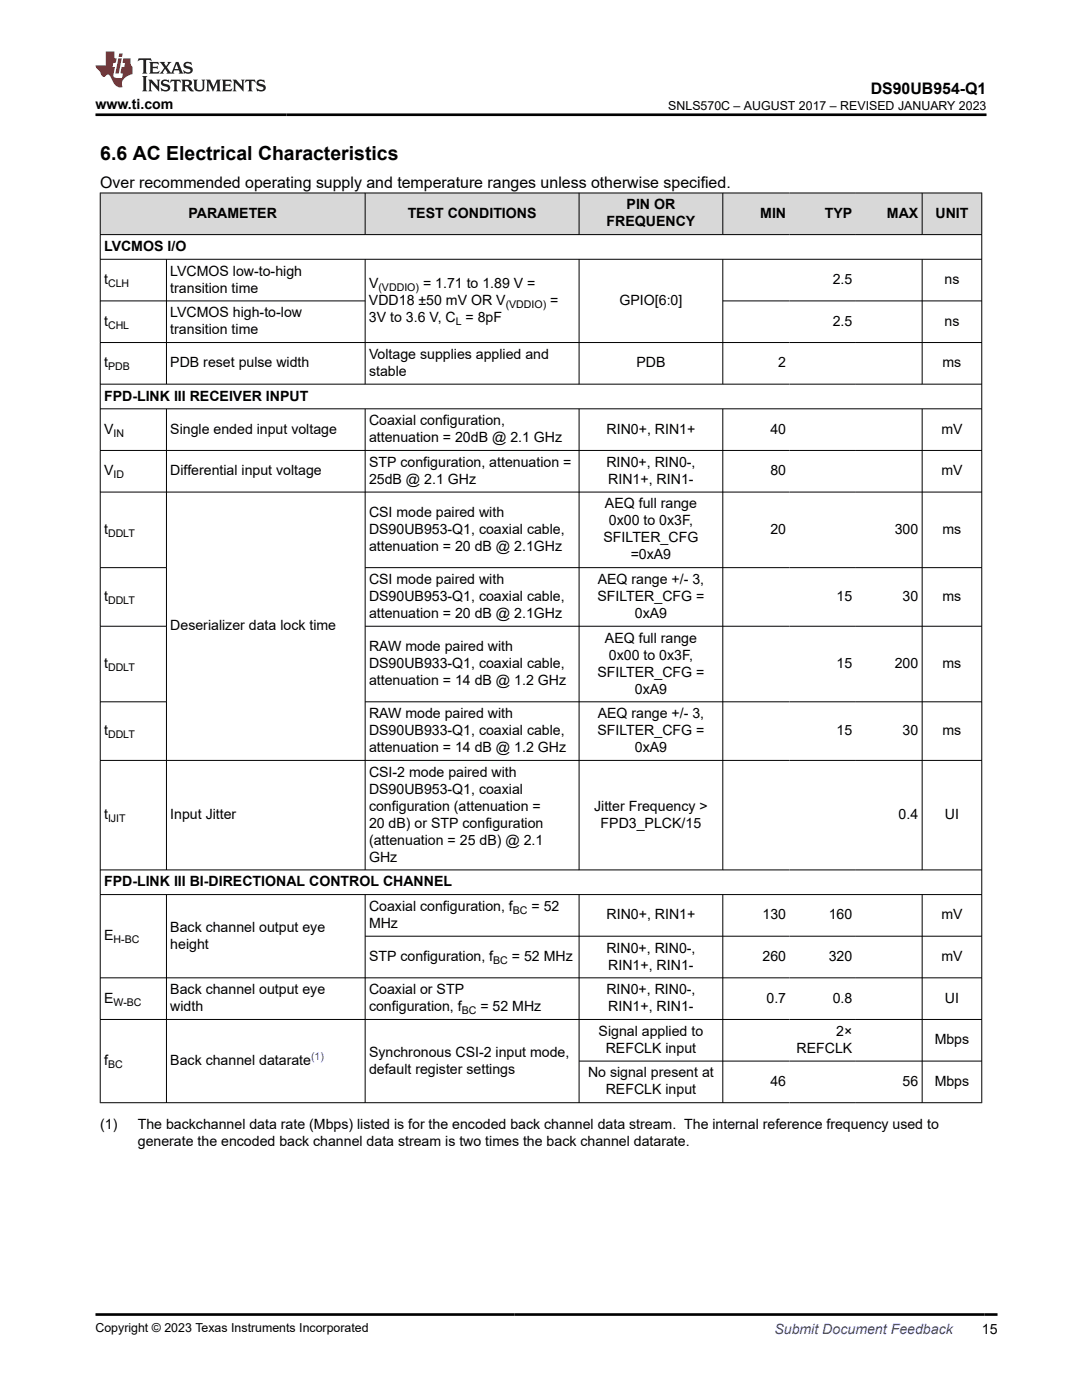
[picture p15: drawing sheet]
<svg xmlns="http://www.w3.org/2000/svg" width="216mm" height="279mm" viewBox="0 0 216 279" stroke-linecap="round" stroke-linejoin="round" font-family="sans-serif">
<defs><g id="words">
<text font-size="3.9" x="20" y="32">6.6 AC Electrical Characteristics</text>
<g font-size="3.2">
<text x="173.7" y="18.7">DS90UB954-Q1</text>
<text x="20" y="37.5">Over recommended operating supply and temperature ranges unless otherwise specified.</text>
</g>
<g font-size="2.8">
<text x="19" y="21.8">www.ti.com</text>
<text x="125" y="41.8">PIN OR</text>
<text x="37.6" y="43.5">PARAMETER</text>
<text x="81.3" y="43.5">TEST CONDITIONS</text>
<text x="121" y="45.2">FREQUENCY</text>
<text x="151.7" y="43.5">MIN</text>
<text x="164.6" y="43.5">TYP</text>
<text x="177" y="43.5">MAX</text>
<text x="186.7" y="43.5">UNIT</text>
<text x="20.8" y="50.1">LVCMOS I/O</text>
<text x="20.8" y="56.7">t</text>
<text x="34" y="55">LVCMOS low-to-high</text>
<text x="34" y="58.4">transition time</text>
<text x="73.6" y="57.5">V</text>
<text x="84.4" y="57.5">= 1.71 to 1.89 V =</text>
<text x="166.2" y="56.7">2.5</text>
<text x="188.5" y="56.7">ns</text>
<text x="20.8" y="65">t</text>
<text x="34" y="63.3">LVCMOS high-to-low</text>
<text x="73.6" y="64.3">3V to 3.6 V, C = 8pF</text>
<text x="73.6" y="60.9">VDD18 ±50 mV OR V</text>
<text x="109.8" y="60.9">=</text>
<text x="123.6" y="60.9">GPIO[6:0]</text>
<text x="166.2" y="65">2.5</text>
<text x="188.5" y="65">ns</text>
<text x="34" y="66.7">transition time</text>
<text x="73.6" y="71.6">Voltage supplies applied and</text>
<text x="20.8" y="73.3">t</text>
<text x="34" y="73.3">PDB reset pulse width</text>
<text x="73.6" y="75">stable</text>
<text x="127" y="73.3">PDB</text>
<text x="155.3" y="73.3">2</text>
<text x="188.1" y="73.3">ms</text>
<text x="20.8" y="79.9">FPD-LINK III RECEIVER INPUT</text>
<text x="20.8" y="86.6">V</text>
<text x="34" y="86.6">Single ended input voltage</text>
<text x="73.6" y="84.9">Coaxial configuration,</text>
<text x="73.6" y="88.2">attenuation = 20dB @ 2.1 GHz</text>
<text x="121" y="86.6">RIN0+, RIN1+</text>
<text x="153.7" y="86.6">40</text>
<text x="187.8" y="86.6">mV</text>
<text x="20.8" y="94.9">V</text>
<text x="34" y="94.9">Differential input voltage</text>
<text x="73.6" y="93.2">STP configuration, attenuation =</text>
<text x="121" y="93.2">RIN0+, RIN0-,</text>
<text x="153.7" y="94.9">80</text>
<text x="187.8" y="94.9">mV</text>
<text x="73.6" y="96.6">25dB @ 2.1 GHz</text>
<text x="120.7" y="101.5">AEQ full range</text>
<text x="121.4" y="96.6">RIN1+, RIN1-</text>
<text x="20.8" y="106.6">t</text>
<text x="73.6" y="103.2">CSI mode paired with</text>
<text x="73.6" y="106.6">DS90UB953-Q1, coaxial cable,</text>
<text x="121.5" y="104.9">0x00 to 0x3F,</text>
<text x="153.7" y="106.6">20</text>
<text x="178.5" y="106.6">300</text>
<text x="188.1" y="106.6">ms</text>
<text x="73.6" y="109.9">attenuation = 20 dB @ 2.1GHz</text>
<text x="120.4" y="108.3">SFILTER_CFG</text>
<text x="125.8" y="111.6">=0xA9</text>
<text x="20.8" y="119.9">t</text>
<text x="73.6" y="116.6">CSI mode paired with</text>
<text x="73.6" y="119.9">DS90UB953-Q1, coaxial cable,</text>
<text x="119.2" y="119.9">SFILTER_CFG =</text>
<text x="119.3" y="116.6">AEQ range +/- 3,</text>
<text x="166.9" y="119.9">15</text>
<text x="180.1" y="119.9">30</text>
<text x="188.1" y="119.9">ms</text>
<text x="34" y="125.8">Deserializer data lock time</text>
<text x="73.6" y="123.3">attenuation = 20 dB @ 2.1GHz</text>
<text x="126.7" y="123.3">0xA9</text>
<text x="73.6" y="129.9">RAW mode paired with</text>
<text x="120.7" y="128.3">AEQ full range</text>
<text x="121.5" y="131.6">0x00 to 0x3F,</text>
<text x="20.8" y="133.3">t</text>
<text x="73.6" y="133.3">DS90UB933-Q1, coaxial cable,</text>
<text x="73.6" y="136.7">attenuation = 14 dB @ 1.2 GHz</text>
<text x="119.2" y="135">SFILTER_CFG =</text>
<text x="166.9" y="133.3">15</text>
<text x="178.5" y="133.3">200</text>
<text x="188.1" y="133.3">ms</text>
<text x="73.6" y="143.3">RAW mode paired with</text>
<text x="119.3" y="143.3">AEQ range +/- 3,</text>
<text x="126.7" y="138.4">0xA9</text>
<text x="20.8" y="146.7">t</text>
<text x="73.6" y="146.7">DS90UB933-Q1, coaxial cable,</text>
<text x="119.2" y="146.7">SFILTER_CFG =</text>
<text x="166.9" y="146.7">15</text>
<text x="180.1" y="146.7">30</text>
<text x="188.1" y="146.7">ms</text>
<text x="73.6" y="150.1">attenuation = 14 dB @ 1.2 GHz</text>
<text x="73.6" y="155">CSI-2 mode paired with</text>
<text x="126.7" y="150.1">0xA9</text>
<text x="73.6" y="158.4">DS90UB953-Q1, coaxial</text>
<text x="73.6" y="161.8">configuration (attenuation =</text>
<text x="118.6" y="161.8">Jitter Frequency &gt;</text>
<text x="20.8" y="163.5">t</text>
<text x="34" y="163.5">Input Jitter</text>
<text x="73.6" y="165.2">20 dB) or STP configuration</text>
<text x="119.8" y="165.2">FPD3_PLCK/15</text>
<text x="179.3" y="163.5">0.4</text>
<text x="188.5" y="163.5">UI</text>
<text x="73.6" y="168.6">(attenuation = 25 dB) @ 2.1</text>
<text x="73.6" y="172">GHz</text>
<text x="20.8" y="176.9">FPD-LINK III BI-DIRECTIONAL CONTROL CHANNEL</text>
<text x="34" y="186">Back channel output eye</text>
<text x="73.6" y="181.8">Coaxial configuration, f</text>
<text x="73.6" y="185.2">MHz</text>
<text x="106.1" y="181.8">= 52</text>
<text x="121" y="183.5">RIN0+, RIN1+</text>
<text x="152.2" y="183.5">130</text>
<text x="165.4" y="183.5">160</text>
<text x="187.8" y="183.5">mV</text>
<text x="20.8" y="187.7">E</text>
<text x="34" y="189.3">height</text>
<text x="73.6" y="191.8">STP configuration, f</text>
<text x="102.1" y="191.8">= 52 MHz</text>
<text x="121" y="190.1">RIN0+, RIN0-,</text>
<text x="152.2" y="191.8">260</text>
<text x="165.4" y="191.8">320</text>
<text x="187.8" y="191.8">mV</text>
<text x="121.4" y="193.5">RIN1+, RIN1-</text>
<text x="20.8" y="200.1">E</text>
<text x="34" y="198.4">Back channel output eye</text>
<text x="34" y="201.8">width</text>
<text x="73.6" y="198.4">Coaxial or STP</text>
<text x="73.6" y="201.8">configuration, f</text>
<text x="95.9" y="201.8">= 52 MHz</text>
<text x="121" y="198.4">RIN0+, RIN0-,</text>
<text x="121.4" y="201.8">RIN1+, RIN1-</text>
<text x="152.9" y="200.1">0.7</text>
<text x="166.2" y="200.1">0.8</text>
<text x="188.5" y="200.1">UI</text>
<text x="119.5" y="206.7">Signal applied to</text>
<text x="166.9" y="206.7">2×</text>
<text x="186.5" y="208.4">Mbps</text>
<text x="20.8" y="212.6">f</text>
<text x="34" y="212.6">Back channel datarate</text>
<text x="73.6" y="210.9">Synchronous CSI-2 input mode,</text>
<text x="73.6" y="214.3">default register settings</text>
<text x="117.3" y="215">No signal present at</text>
<text x="120.9" y="210.1">REFCLK input</text>
<text x="158.9" y="210.1">REFCLK</text>
<text x="120.9" y="218.4">REFCLK input</text>
<text x="153.7" y="216.7">46</text>
<text x="180.1" y="216.7">56</text>
<text x="186.5" y="216.7">Mbps</text>
<text x="20" y="225.2">(1)</text>
<text x="27.5" y="225.2">The backchannel data rate (Mbps) listed is for the encoded back channel data stream. The internal reference frequency used to</text>
<text x="27.5" y="228.6">generate the encoded back channel data stream is two times the back channel datarate.</text>
<text x="195.9" y="266.1">15</text>
</g>
<text font-size="2.8" fill="#00f" x="154.5" y="266.2">Submit Document Feedback</text>
<g font-size="2.5">
<text x="133.3" y="21.9">SNLS570C – AUGUST 2017 – REVISED JANUARY 2023</text>
<text x="19" y="265.9">Copyright © 2023 Texas Instruments Incorporated</text>
</g>
<g font-size="2.1">
<text x="21.6" y="57.3">CLH</text>
<text x="75.5" y="58">(VDDIO)</text>
<text x="21.6" y="65.6">CHL</text>
<text x="90.9" y="64.8">L</text>
<text x="100.9" y="61.4">(VDDIO)</text>
<text x="21.6" y="73.9">PDB</text>
<text x="22.6" y="87.1">IN</text>
<text x="22.6" y="95.4">ID</text>
<text x="21.6" y="107.1">DDLT</text>
<text x="21.6" y="120.5">DDLT</text>
<text x="21.6" y="133.9">DDLT</text>
<text x="21.6" y="147.3">DDLT</text>
<text x="21.6" y="164.1">IJIT</text>
<text x="102.3" y="182.4">BC</text>
<text x="22.6" y="188.2">H-BC</text>
<text x="98.4" y="192.4">BC</text>
<text x="22.6" y="200.7">W-BC</text>
<text x="92.1" y="202.4">BC</text>
<text x="21.6" y="213.1">BC</text>
</g>
<text font-size="2.1" fill="#00f" x="62.1" y="211.6">(1)</text>
</g></defs>
<g fill="#d8d8d8">
<path d="M20 38.5h175.9v8.3h-175.9z" fill-rule="evenodd"/>
<path d="M20.1 38.6h52.7v8.2h-52.7z" fill-rule="evenodd"/>
<path d="M72.9 38.6h42.6v8.2h-42.6z" fill-rule="evenodd"/>
<path d="M115.6 38.6h28.6v8.2h-28.6z" fill-rule="evenodd"/>
<path d="M144.3 38.6h13.3v8.2h-13.3z" fill-rule="evenodd"/>
<path d="M157.6 38.6h13.2v8.2h-13.2z" fill-rule="evenodd"/>
<path d="M170.8 38.6h13.1v8.2h-13.1z" fill-rule="evenodd"/>
<path d="M184.1 38.6h11.7v8.2h-11.7z" fill-rule="evenodd"/>
</g>
<g fill="none" stroke="#000" stroke-width=".2">
<path d="M19.9 38.5h176.1M20 38.5v181.6M72.9 38.5v8.4M115.5 38.5v8.4M144.2 38.5v8.4M184 38.5v8.4M195.9 38.5v181.6M19.9 46.8h176.1M19.9 51.7h176.1M33.2 51.7v25M72.9 51.7v25M115.5 51.7v25"/>
<path d="M144.2 51.7v25M184 51.7v25M19.9 60.1h53M19.9 68.4h176.1M19.9 76.7h176.1M144.2 60.1h51.8M19.9 81.6h176.1M19.9 89.9h176.1M19.9 98.2h176.1M33.2 81.6v92.1M72.9 81.6v92.1M115.5 81.6v92.1"/>
<path d="M144.2 81.6v92.1M184 81.6v92.1M19.9 113.3h13.4M72.9 113.3h123.1M19.9 125h13.4M72.9 125h123.1M19.9 151.8h176.1M19.9 140.1h13.4M72.9 140.1h123.1M19.9 173.6h176.1M19.9 178.5h176.1M33.2 178.5v41.6"/>
<path d="M72.9 178.5v41.6M115.5 178.5v41.6M144.2 178.5v41.6M184 178.5v41.6M72.9 186.8h123.1M196 195.1h-176.1M19.9 203.5h176.1M115.5 211.8h80.5M19.9 220.1h176.1"/>
</g>
<path d="M27.7 11.6l-.2 .6 .5-.2h.6v.1v2.2l-.2 .4h1l-.2-.4v-2.2v-.1h.5l.5 .2-.1-.6zM29.8 12.4l.2 .3v1.6l-.2 .4h1.9l.1-.6a1.08 1.08 0 0 1-1.3 .2v-.7h.6l.4 .2v-.7l-.4 .2h-.6v-.5l.2-.2a1 1 0 0 1 1 .3l-.1-.5zM31.8 12.4l1 1.1-1 1.2h.9l-.2-.2 .4-.8 .5 .8-.2 .2h1.6l-.2-.2 .1-.5h1l.1 .5-.1 .2h.9l-.2-.4-.8-1.9h-.5l-1 2.1-.8-1.1 .9-1h-.8l.2 .2-.5 .6-.3-.6 .1-.2zM35.2 12.8l.4 1h-.8zM36.8 12.5a.65 .65 0 0 0-.2 .7 .65 .65 0 0 0 .6 .5l.7 .1 .1 .3a.79 .79 0 0 1-.7 .4 .79 .79 0 0 1-.7-.5l.1 .7 .2-.1a.93 .93 0 0 0 1.1 0 .93 .93 0 0 0 .4-.9 1.46 1.46 0 0 0-1.2-.6l-.1-.3a1.09 1.09 0 0 1 1.2 .2l-.2-.6-.1 .1-.6-.2zM28.4 15.2l.2 .4v2.2l-.2 .4h1l-.2-.4v-2.2l.2-.4zM29.6 15.9l.2 .4v1.5l-.2 .4h.8l-.3-.4v-1.3l1.7 1.8v-2l.2-.4h-.8l.2 .2 .1 1.1-1.2-1.3zM32.3 16a.65 .65 0 0 0-.2 .8 .65 .65 0 0 0 .7 .4l.6 .2 .1 .2a.79 .79 0 0 1-.7 .4 .79 .79 0 0 1-.7-.5l.1 .7 .2-.1a.93 .93 0 0 0 1.1 .1 .93 .93 0 0 0 .4-1 1.46 1.46 0 0 0-1.2-.5l-.1-.4a1.09 1.09 0 0 1 1.2 .2l-.2-.6-.1 .1-.6-.1zM34.1 15.9l-.1 .6a.63 .63 0 0 1 .7-.3l.1 1.6-.3 .4h1l-.2-.4v-1.6a.66 .66 0 0 1 .8 .3l-.1-.6zM36.2 15.9l.2 .4v1.5l-.2 .4h.9l-.2-.2v-.7h.5l.1 .2a.79 .79 0 0 0 1.2 .6l-1-.9a.61 .61 0 0 0 .6-.6 .61 .61 0 0 0-.5-.7zM36.9 16.2h.2a.47 .47 0 0 1 .5 .1 .47 .47 0 0 1 .1 .5l-.2 .1-.6 .1zM38.5 15.9l.2 .2a2.27 2.27 0 0 0 .4 2 1.04 1.04 0 0 0 1.7-.7v-1.3l.2-.2h-.8l.2 .4v1.1a.6 .6 0 0 1-.6 .6 .6 .6 0 0 1-.6-.6v-1.1l.3-.4zM41.1 15.9l.2 .4v1.5l-.2 .4h.7l-.2-.4v-1.4l.9 1.9 .8-1.9v1.4l-.2 .4h1l-.3-.4v-1.5l.3-.4h-.8l-.7 1.5-.7-1.5zM44.3 15.9l.2 .4v1.5l-.2 .4h1.9l.1-.6a1.09 1.09 0 0 1-1.3 .2v-.7h.6l.4 .2v-.6l-.4 .2h-.6v-.6l.2-.1a1.01 1.01 0 0 1 1 .3l-.1-.6zM46.4 15.9l.3 .4v1.5l-.3 .4h.8l-.2-.4v-1.3l1.6 1.8v-2l.2-.4h-.7l.2 .2v1.1l-1.2-1.3zM49 15.9l-.1 .6a.63 .63 0 0 1 .8-.3v1.6l-.3 .4h1l-.2-.4v-1.6a.66 .66 0 0 1 .8 .3l-.1-.6zM51.4 16a.65 .65 0 0 0-.2 .8 .65 .65 0 0 0 .6 .4l.6 .2 .2 .2a.79 .79 0 0 1-.8 .4 .79 .79 0 0 1-.6-.5l.1 .7 .2-.1a.93 .93 0 0 0 1 .1 .93 .93 0 0 0 .5-1 1.46 1.46 0 0 0-1.3-.5l-.1-.4a1.09 1.09 0 0 1 1.3 .2l-.2-.6-.2 .1-.5-.1z" fill="#231f20"/>
<path d="M21.1 10.3v2.7h-2.1l.1 .4 .9 1a.95 .95 0 0 0 .9 .9 .59 .59 0 0 1 .6-.4 .59 .59 0 0 1 .5 .3l.4 .8a1.59 1.59 0 0 0 2.1 1.4 1.61 1.61 0 0 1 1-2.3l1-.3-.1-1.5a1.59 1.59 0 0 1-.4-1.7h-1.4l-.2 .9h.5l-.1 .9h-.5l-.2 .9v.3l.4 .1-.2 .9h-.6a.73 .73 0 0 1-1.1-.7l.3-1.5h-.5l.2-.9h.5l.2-.9h-.5v-1.3zM23.6 11.6l-.6 3.1h.7l.6-3.1zM23.8 10.7l-.1 .6h.7l.1-.6z" fill="#ed1c24"/>
<path d="M19 22.9h177.8M19 262.3h180" fill="none" stroke="#000" stroke-width=".53"/>
<use href="#words"/>
</svg>
